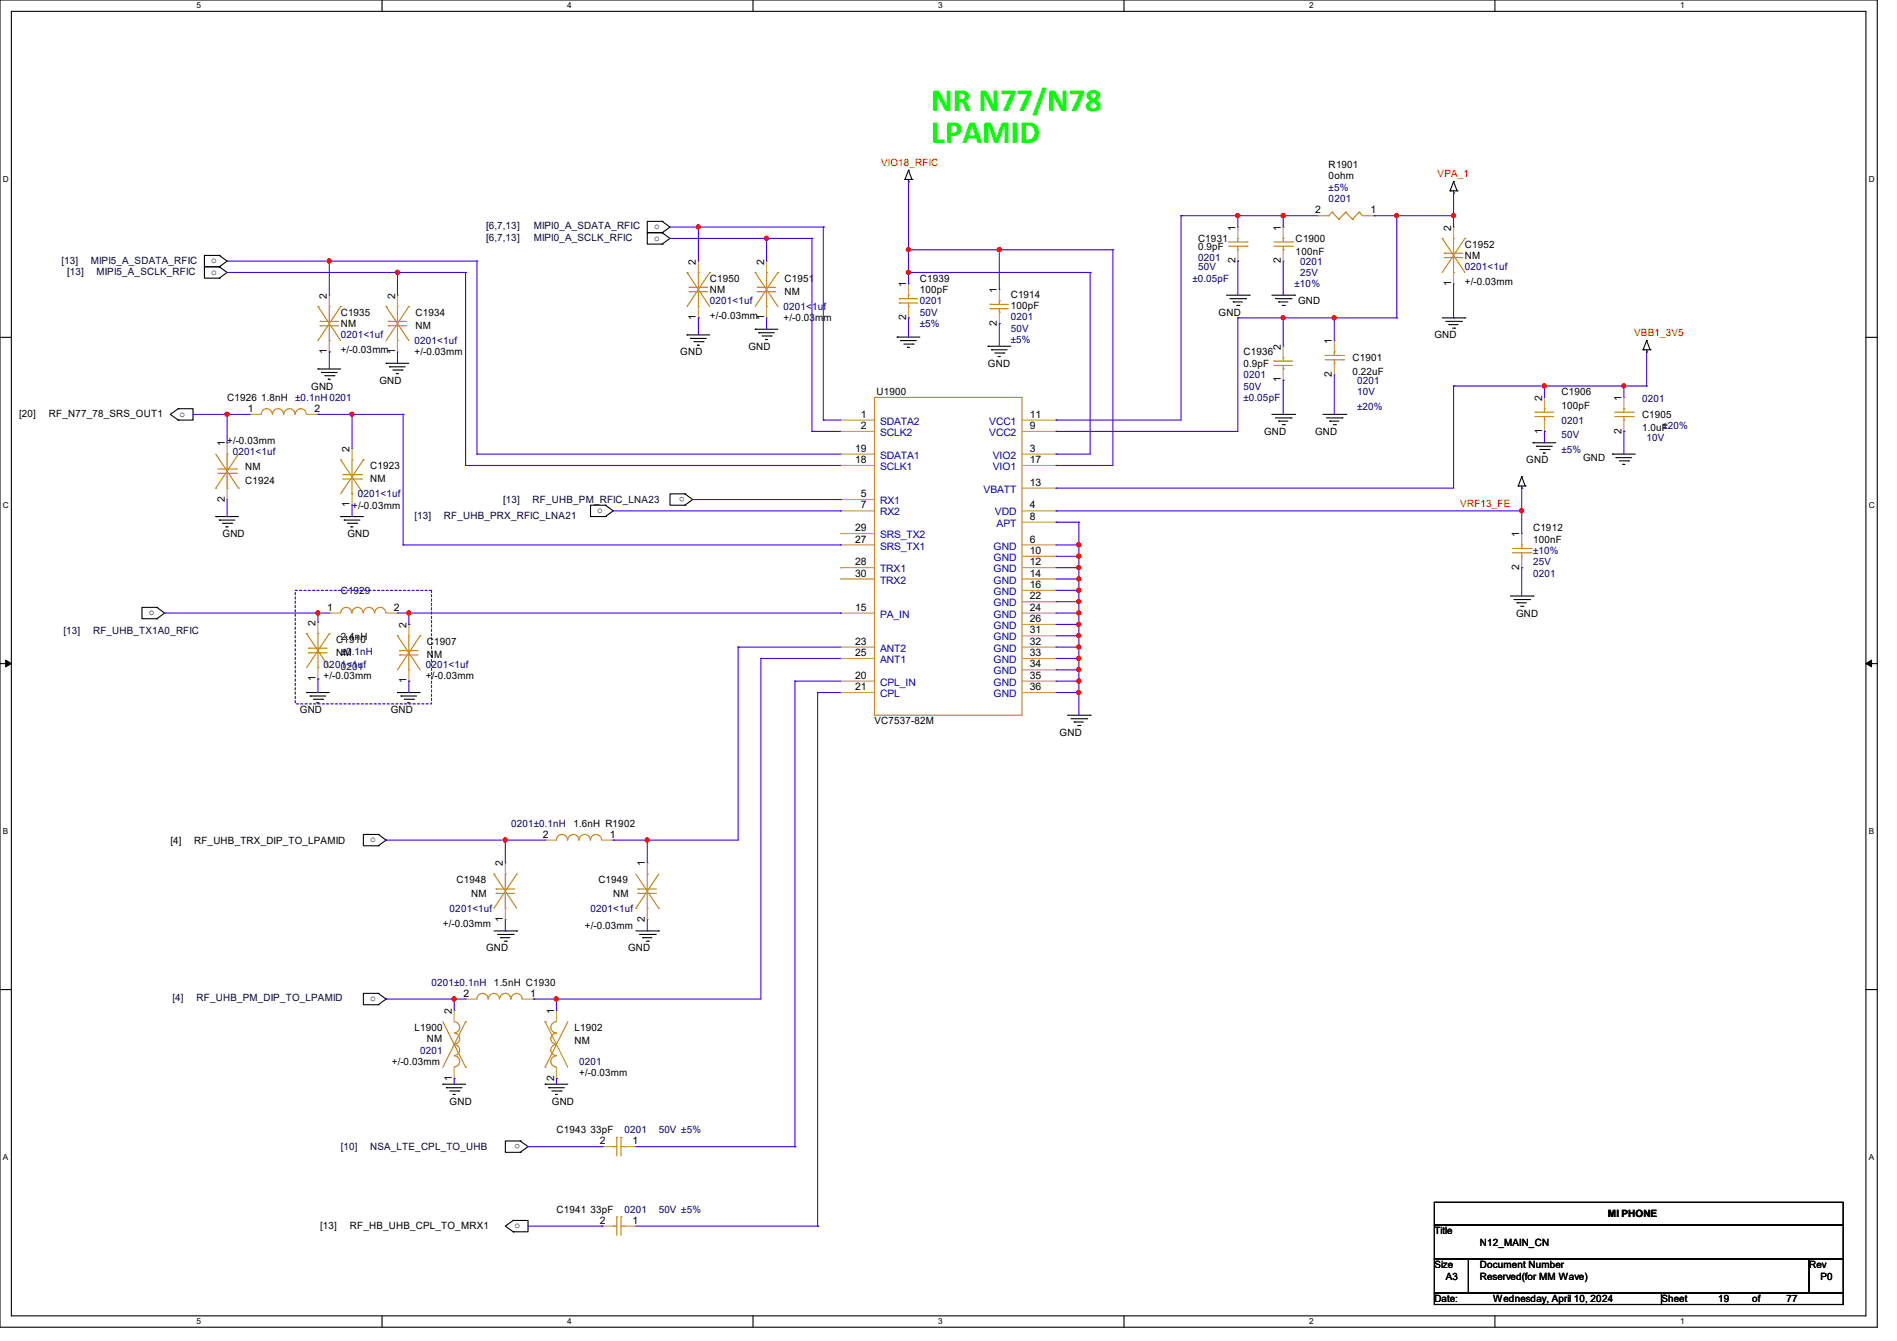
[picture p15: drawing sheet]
<svg xmlns="http://www.w3.org/2000/svg" width="297mm" height="210mm" viewBox="0 0 297 210" stroke-linecap="round" stroke-linejoin="round" font-family="sans-serif">
<defs><g id="words">
<g font-size="5.1" fill="#0f0">
<text x="145.8" y="17.3">NR N77/N78</text>
<text x="145.8" y="22.4">LPAMID</text>
</g>
<g font-size="1.6" fill="#f00">
<text x="138" y="26">VIO18_RFIC</text>
<text x="225.1" y="27.8">VPA_1</text>
<text x="255.9" y="52.7">VBB1_3V5</text>
<text x="228.6" y="79.3">VRF13_FE</text>
</g>
<g font-size="1.6">
<text x="208" y="26.3">R1901</text>
<text x="208" y="28.1">0ohm</text>
<text x="102.4" y="35.9">o</text>
<text x="205.9" y="33.4">2</text>
<text x="214.6" y="33.4">1</text>
<text x="33.1" y="41.2">o</text>
<text x="102.4" y="37.7">o</text>
<text x="109" y="41.4" transform="rotate(-90 109 41.4)">2</text>
<text x="119.6" y="41.4" transform="rotate(-90 119.6 41.4)">2</text>
<text x="187.6" y="37.9">C1931</text>
<text x="187.6" y="39.1">0.9pF</text>
<text x="193.4" y="41.2" transform="rotate(-90 193.4 41.2)">2</text>
<text x="193.4" y="36.1" transform="rotate(-90 193.4 36.1)">1</text>
<text x="200.5" y="41.2" transform="rotate(-90 200.5 41.2)">2</text>
<text x="200.5" y="36.1" transform="rotate(-90 200.5 36.1)">1</text>
<text x="202.9" y="37.9">C1900</text>
<text x="202.9" y="40">100nF</text>
<text x="227.2" y="36.1" transform="rotate(-90 227.2 36.1)">2</text>
<text x="229.4" y="38.8">C1952</text>
<text x="229.4" y="40.6">NM</text>
<text x="33.1" y="43">o</text>
<text x="51.2" y="46.8" transform="rotate(-90 51.2 46.8)">2</text>
<text x="61.8" y="46.8" transform="rotate(-90 61.8 46.8)">2</text>
<text x="111.1" y="44.1">C1950</text>
<text x="111.1" y="45.9">NM</text>
<text x="122.9" y="44.1">C1951</text>
<text x="122.9" y="46.2">NM</text>
<text x="141.9" y="45" transform="rotate(-90 141.9 45)">1</text>
<text x="144" y="44.1">C1939</text>
<text x="144" y="45.9">100pF</text>
<text x="156.1" y="45.9" transform="rotate(-90 156.1 45.9)">1</text>
<text x="158.2" y="46.6">C1914</text>
<text x="203.2" y="47.7">GND</text>
<text x="227.2" y="44.8" transform="rotate(-90 227.2 44.8)">1</text>
<text x="229.4" y="44.7">+/-0.03mm</text>
<text x="53.3" y="49.4">C1935</text>
<text x="53.3" y="51.2">NM</text>
<text x="65.1" y="49.4">C1934</text>
<text x="65.1" y="51.6">NM</text>
<text x="109" y="50.1" transform="rotate(-90 109 50.1)">1</text>
<text x="111.1" y="50">+/-0.03mm</text>
<text x="119.6" y="50.1" transform="rotate(-90 119.6 50.1)">1</text>
<text x="122.7" y="50.3">+/-0.03mm</text>
<text x="141.9" y="50.1" transform="rotate(-90 141.9 50.1)">2</text>
<text x="156.1" y="51" transform="rotate(-90 156.1 51)">2</text>
<text x="158.2" y="48.4">100pF</text>
<text x="190.8" y="49.4">GND</text>
<text x="208.5" y="53.9" transform="rotate(-90 208.5 53.9)">1</text>
<text x="224.6" y="53">GND</text>
<text x="51.2" y="55.5" transform="rotate(-90 51.2 55.5)">1</text>
<text x="53.3" y="55.3">+/-0.03mm</text>
<text x="61.8" y="55.5" transform="rotate(-90 61.8 55.5)">1</text>
<text x="64.9" y="55.7">+/-0.03mm</text>
<text x="106.5" y="55.7">GND</text>
<text x="117.2" y="54.8">GND</text>
<text x="154.7" y="57.4">GND</text>
<text x="194.7" y="55.7">C1936</text>
<text x="194.7" y="57.4">0.9pF</text>
<text x="200.5" y="59.9" transform="rotate(-90 200.5 59.9)">1</text>
<text x="200.5" y="54.8" transform="rotate(-90 200.5 54.8)">2</text>
<text x="208.5" y="59" transform="rotate(-90 208.5 59)">2</text>
<text x="211.8" y="56.6">C1901</text>
<text x="211.8" y="58.7">0.22uF</text>
<text x="3" y="65.3">[20]</text>
<text x="7.7" y="65.3">RF_N77_78_SRS_OUT1</text>
<text x="28.1" y="65.2">o</text>
<text x="35.6" y="62.8">C1926 1.8nH</text>
<text x="38.8" y="64.5">1</text>
<text x="48.7" y="61">GND</text>
<text x="49.2" y="64.5">2</text>
<text x="59.4" y="60.1">GND</text>
<text x="134.8" y="65.4">1</text>
<text x="137.2" y="61.9">U1900</text>
<text x="161.2" y="65.4">11</text>
<text x="241.4" y="62.8" transform="rotate(-90 241.4 62.8)">2</text>
<text x="244.5" y="61.9">C1906</text>
<text x="244.5" y="64">100pF</text>
<text x="253.9" y="62.8" transform="rotate(-90 253.9 62.8)">1</text>
<text x="257.1" y="65.4">C1905</text>
<text x="35.2" y="69.9" transform="rotate(-90 35.2 69.9)">1</text>
<text x="35.6" y="69.6">+/-0.03mm</text>
<text x="54.7" y="70.8" transform="rotate(-90 54.7 70.8)">2</text>
<text x="133.9" y="70.7">19</text>
<text x="134.8" y="67.2">2</text>
<text x="161.2" y="67.2">9</text>
<text x="161.2" y="70.7">3</text>
<text x="197.9" y="68.1">GND</text>
<text x="205.9" y="68.1">GND</text>
<text x="241.4" y="67.9" transform="rotate(-90 241.4 67.9)">1</text>
<text x="253.9" y="67.9" transform="rotate(-90 253.9 67.9)">2</text>
<text x="257.1" y="67.6">1.0uF</text>
<text x="38.4" y="75.8">C1924</text>
<text x="38.4" y="73.6">NM</text>
<text x="58" y="73.4">C1923</text>
<text x="58" y="75.6">NM</text>
<text x="107.2" y="77.8" transform="rotate(-180 107.2 77.8)">o</text>
<text x="133.9" y="72.5">18</text>
<text x="134.8" y="77.9">5</text>
<text x="161.2" y="76.1">13</text>
<text x="161.2" y="72.5">17</text>
<text x="239" y="72.6">GND</text>
<text x="247.9" y="72.2">GND</text>
<text x="35.2" y="78.6" transform="rotate(-90 35.2 78.6)">2</text>
<text x="54.7" y="79.5" transform="rotate(-90 54.7 79.5)">1</text>
<text x="55.1" y="79.7">+/-0.03mm</text>
<text x="93.5" y="80.3">o</text>
<text x="133.9" y="83.2">29</text>
<text x="134.8" y="79.6">7</text>
<text x="161.2" y="81.4">8</text>
<text x="161.2" y="79.6">4</text>
<text x="240" y="83.2">C1912</text>
<text x="34.8" y="84.1">GND</text>
<text x="54.4" y="84.1">GND</text>
<text x="133.9" y="85">27</text>
<text x="133.9" y="88.5">28</text>
<text x="161.2" y="85">6</text>
<text x="161.2" y="86.7">10</text>
<text x="161.2" y="88.5">12</text>
<text x="237.9" y="89.2" transform="rotate(-90 237.9 89.2)">2</text>
<text x="237.9" y="84.1" transform="rotate(-90 237.9 84.1)">1</text>
<text x="240" y="85">100nF</text>
<text x="51.2" y="95.6">1</text>
<text x="53.3" y="93">C1929</text>
<text x="61.7" y="95.6">2</text>
<text x="133.9" y="95.6">15</text>
<text x="133.9" y="90.3">30</text>
<text x="161.2" y="93.9">22</text>
<text x="161.2" y="95.6">24</text>
<text x="161.2" y="92.1">16</text>
<text x="161.2" y="90.3">14</text>
<text x="23.3" y="96.3">o</text>
<text x="49.4" y="98" transform="rotate(-90 49.4 98)">2</text>
<text x="52.6" y="100.7">C1910</text>
<text x="53.3" y="100.3">2.4nH</text>
<text x="63.6" y="98.3" transform="rotate(-90 63.6 98.3)">2</text>
<text x="66.8" y="101">C1907</text>
<text x="133.9" y="101">23</text>
<text x="161.2" y="97.4">26</text>
<text x="161.2" y="99.2">31</text>
<text x="161.2" y="101">32</text>
<text x="237.4" y="96.6">GND</text>
<text x="49.4" y="106.7" transform="rotate(-90 49.4 106.7)">1</text>
<text x="50.7" y="106.3">+/-0.03mm</text>
<text x="52.6" y="102.8">NM</text>
<text x="63.6" y="107" transform="rotate(-90 63.6 107)">1</text>
<text x="66.7" y="106.3">+/-0.03mm</text>
<text x="66.8" y="103.1">NM</text>
<text x="133.9" y="102.7">25</text>
<text x="133.9" y="106.3">20</text>
<text x="161.2" y="102.7">33</text>
<text x="161.2" y="104.5">34</text>
<text x="161.2" y="106.3">35</text>
<text x="46.9" y="111.7">GND</text>
<text x="61.2" y="111.7">GND</text>
<text x="133.9" y="108.1">21</text>
<text x="136.9" y="113.5">VC7537-82M</text>
<text x="161.2" y="108.1">36</text>
<text x="165.9" y="115.2">GND</text>
<text x="58" y="131.9">o</text>
<text x="85" y="131.2">2</text>
<text x="89.8" y="129.5">1.6nH R1902</text>
<text x="95.5" y="131.2">1</text>
<text x="26.7" y="132.1">[4]</text>
<text x="30.4" y="132.1">RF_UHB_TRX_DIP_TO_LPAMID</text>
<text x="78.7" y="135.7" transform="rotate(-90 78.7 135.7)">2</text>
<text x="101" y="135.7" transform="rotate(-90 101 135.7)">1</text>
<text x="71.5" y="138.3">C1948</text>
<text x="73.8" y="140.5">NM</text>
<text x="93.7" y="138.3">C1949</text>
<text x="96" y="140.5">NM</text>
<text x="69.3" y="145.1">+/-0.03mm</text>
<text x="76.1" y="149">GND</text>
<text x="78.7" y="144.4" transform="rotate(-90 78.7 144.4)">1</text>
<text x="91.6" y="145.5">+/-0.03mm</text>
<text x="98.3" y="149">GND</text>
<text x="101" y="144.4" transform="rotate(-90 101 144.4)">2</text>
<text x="77.3" y="154.3">1.5nH C1930</text>
<text x="58" y="156.8">o</text>
<text x="64.9" y="161.5">L1900</text>
<text x="70.7" y="158.8" transform="rotate(-90 70.7 158.8)">2</text>
<text x="72.6" y="156.1">2</text>
<text x="83" y="156.1">1</text>
<text x="86.7" y="158.8" transform="rotate(-90 86.7 158.8)">1</text>
<text x="90" y="161.5">L1902</text>
<text x="61.3" y="166.8">+/-0.03mm</text>
<text x="66.8" y="163.2">NM</text>
<text x="90" y="163.6">NM</text>
<text x="70.4" y="173">GND</text>
<text x="70.7" y="169.2" transform="rotate(-90 70.7 169.2)">1</text>
<text x="86.4" y="173">GND</text>
<text x="86.7" y="169.2" transform="rotate(-90 86.7 169.2)">2</text>
<text x="90.7" y="168.6">+/-0.03mm</text>
<text x="81.4" y="179.2" transform="rotate(-180 81.4 179.2)">o</text>
<text x="87.1" y="177.5">C1943 33pF</text>
<text x="93.9" y="179.2">2</text>
<text x="99" y="179.2">1</text>
<text x="87.1" y="189.9">C1941 33pF</text>
<text x="93.9" y="191.6">2</text>
<text x="99" y="191.6">1</text>
<text x="251.8" y="190.7">MI PHONE</text>
<text x="50.1" y="192.4">[13]</text>
<text x="54.8" y="192.4">RF_HB_UHB_CPL_TO_MRX1</text>
<text x="80.6" y="192.4">o</text>
<text x="224.6" y="193.3">Title</text>
<text x="231.7" y="195.1">N12_MAIN_CN</text>
<text x="224.6" y="198.6">Size</text>
<text x="224.6" y="204">Date:</text>
<text x="226.4" y="200.4">A3</text>
<text x="231.7" y="198.6">Document Number</text>
<text x="231.7" y="200.4">Reserved(for MM Wave)</text>
<text x="233.8" y="204">Wednesday, April 10, 2024</text>
<text x="260.1" y="204">Sheet</text>
<text x="269" y="204">19</text>
<text x="274.4" y="204">of</text>
<text x="279.7" y="204">77</text>
<text x="283.3" y="198.6">Rev</text>
<text x="285" y="200.4">P0</text>
</g>
<g font-size="1.6" fill="#000080">
<text x="208" y="29.9">±5%</text>
<text x="208" y="31.7">0201</text>
<text x="187.6" y="40.9">0201</text>
<text x="203.6" y="41.4">0201</text>
<text x="111.1" y="47.7">0201&lt;1uf</text>
<text x="144" y="47.7">0201</text>
<text x="186.7" y="44.1">±0.05pF</text>
<text x="187.6" y="42.3">50V</text>
<text x="202.7" y="45">±10%</text>
<text x="203.6" y="43.2">25V</text>
<text x="229.4" y="42.3">0201&lt;1uf</text>
<text x="53.3" y="53">0201&lt;1uf</text>
<text x="64.9" y="53.9">0201&lt;1uf</text>
<text x="122.7" y="48.6">0201&lt;1uf</text>
<text x="144" y="49.4">50V</text>
<text x="144" y="51.2">±5%</text>
<text x="158.2" y="50.2">0201</text>
<text x="158.2" y="51.9">50V</text>
<text x="158.2" y="53.7">±5%</text>
<text x="194.7" y="59.2">0201</text>
<text x="46.2" y="62.8">±0.1nH 0201</text>
<text x="194.7" y="61">50V</text>
<text x="194.7" y="62.8">±0.05pF</text>
<text x="212.5" y="60.1">0201</text>
<text x="212.5" y="61.9">10V</text>
<text x="212.5" y="64.2">±20%</text>
<text x="257.1" y="62.9">0201</text>
<text x="36.4" y="71.3">0201&lt;1uf</text>
<text x="244.5" y="66.3">0201</text>
<text x="244.5" y="68.7">50V</text>
<text x="244.5" y="70.9">±5%</text>
<text x="257.8" y="69">10V</text>
<text x="260.3" y="67.2">±20%</text>
<text x="56" y="77.9">0201&lt;1uf</text>
<text x="240" y="88.6">25V</text>
<text x="240" y="86.8">±10%</text>
<text x="240" y="90.3">0201</text>
<text x="50.7" y="104.6">0201&lt;1uf</text>
<text x="53.3" y="102.6">±0.1nH</text>
<text x="53.3" y="104.9">0201</text>
<text x="66.7" y="104.6">0201&lt;1uf</text>
<text x="80" y="129.5">0201±0.1nH</text>
<text x="70.4" y="142.8">0201&lt;1uf</text>
<text x="92.5" y="142.8">0201&lt;1uf</text>
<text x="67.6" y="154.3">0201±0.1nH</text>
<text x="65.8" y="165">0201</text>
<text x="90.7" y="166.8">0201</text>
<text x="97.8" y="177.5">0201</text>
<text x="103.1" y="177.5">50V ±5%</text>
<text x="97.8" y="189.9">0201</text>
<text x="103.1" y="189.9">50V ±5%</text>
</g>
<g font-size="1.6" fill="#000040">
<text x="76.1" y="35.9">[6,7,13]</text>
<text x="83.6" y="35.9">MIPI0_A_SDATA_RFIC</text>
<text x="9.6" y="41.3">[13]</text>
<text x="14.2" y="41.3">MIPI5_A_SDATA_RFIC</text>
<text x="76.1" y="37.7">[6,7,13]</text>
<text x="83.6" y="37.7">MIPI0_A_SCLK_RFIC</text>
<text x="10.5" y="43.1">[13]</text>
<text x="15.1" y="43.1">MIPI5_A_SCLK_RFIC</text>
<text x="64.9" y="81.3">[13]</text>
<text x="69.5" y="81.3">RF_UHB_PRX_RFIC_LNA21</text>
<text x="78.8" y="78.8">[13]</text>
<text x="83.4" y="78.8">RF_UHB_PM_RFIC_LNA23</text>
<text x="9.9" y="99.2">[13]</text>
<text x="14.6" y="99.2">RF_UHB_TX1A0_RFIC</text>
<text x="27" y="156.8">[4]</text>
<text x="30.8" y="156.8">RF_UHB_PM_DIP_TO_LPAMID</text>
<text x="53.3" y="180.1">[10]</text>
<text x="58" y="180.1">NSA_LTE_CPL_TO_UHB</text>
</g>
<g font-size="1.6" fill="#00c">
<text x="137.8" y="68.3">SCLK2</text>
<text x="137.8" y="71.8">SDATA1</text>
<text x="137.8" y="66.5">SDATA2</text>
<text x="154.9" y="66.5">VCC1</text>
<text x="154.9" y="68.3">VCC2</text>
<text x="155.4" y="71.8">VIO2</text>
<text x="137.8" y="73.6">SCLK1</text>
<text x="154" y="77.2">VBATT</text>
<text x="155.4" y="73.6">VIO1</text>
<text x="137.8" y="79">RX1</text>
<text x="137.8" y="80.7">RX2</text>
<text x="155.8" y="80.7">VDD</text>
<text x="156" y="82.5">APT</text>
<text x="137.8" y="86.1">SRS_TX1</text>
<text x="137.8" y="84.3">SRS_TX2</text>
<text x="137.8" y="89.6">TRX1</text>
<text x="155.6" y="86.1">GND</text>
<text x="155.6" y="87.8">GND</text>
<text x="155.6" y="89.6">GND</text>
<text x="137.8" y="91.4">TRX2</text>
<text x="155.6" y="95">GND</text>
<text x="155.6" y="93.2">GND</text>
<text x="155.6" y="91.4">GND</text>
<text x="137.8" y="96.7">PA_IN</text>
<text x="155.6" y="96.7">GND</text>
<text x="155.6" y="98.5">GND</text>
<text x="155.6" y="100.3">GND</text>
<text x="137.8" y="103.8">ANT1</text>
<text x="137.8" y="102.1">ANT2</text>
<text x="137.8" y="107.4">CPL_IN</text>
<text x="155.6" y="102.1">GND</text>
<text x="155.6" y="103.8">GND</text>
<text x="155.6" y="105.6">GND</text>
<text x="155.6" y="107.4">GND</text>
<text x="137.8" y="109.2">CPL</text>
<text x="155.6" y="109.2">GND</text>
</g>
<g font-size="1.3">
<text x="30.8" y="1.3">5</text>
<text x="88.8" y="1.3">4</text>
<text x="146.9" y="1.3">3</text>
<text x="205" y="1.3">2</text>
<text x="263.1" y="1.3">1</text>
<text x=".5" y="28.4">D</text>
<text x="292.6" y="28.4">D</text>
<text x=".5" y="79.5">C</text>
<text x="292.6" y="79.5">C</text>
<text x=".5" y="130.6">B</text>
<text x="292.6" y="130.6">B</text>
<text x=".5" y="181.7">A</text>
<text x="292.6" y="181.7">A</text>
<text x="30.8" y="207.4">5</text>
<text x="88.8" y="207.4">4</text>
<text x="146.9" y="207.4">3</text>
<text x="205" y="207.4">2</text>
<text x="263.1" y="207.4">1</text>
</g>
</g></defs>
<path d="M0 0h293.9v207.9h-293.9zM1.8 1.8h290.3v204.3h-290.3z" fill="none" stroke="#000" stroke-width=".17"/>
<g fill="#fff">
<path d="M30.8 .2h.7v1.4h-.7z"/>
<path d="M30.8 206.2h.7v1.4h-.7z"/>
</g>
<path d="M59.8 0v1.8M59.8 206.1v1.8" fill="none" stroke="#000" stroke-width=".17"/>
<g fill="#fff">
<path d="M88.8 .2h.7v1.4h-.7z"/>
<path d="M88.8 206.2h.7v1.4h-.7z"/>
</g>
<path d="M117.9 0v1.8M117.9 206.1v1.8" fill="none" stroke="#000" stroke-width=".17"/>
<g fill="#fff">
<path d="M146.9 .2h.7v1.4h-.7z"/>
<path d="M146.9 206.2h.7v1.4h-.7z"/>
</g>
<path d="M176 0v1.8M176 206.1v1.8" fill="none" stroke="#000" stroke-width=".17"/>
<g fill="#fff">
<path d="M205 .2h.7v1.4h-.7z"/>
<path d="M205 206.2h.7v1.4h-.7z"/>
</g>
<path d="M234.1 0v1.8M234.1 206.1v1.8" fill="none" stroke="#000" stroke-width=".17"/>
<g fill="#fff">
<path d="M263.1 .2h.6v1.4h-.6z"/>
<path d="M263.1 206.2h.6v1.4h-.6z"/>
<path d="M.5 27.3h.9v1.4h-.9z"/>
<path d="M292.6 27.3h.9v1.4h-.9z"/>
<path d="M.5 78.4h.9v1.4h-.9z"/>
<path d="M292.6 78.4h.9v1.4h-.9z"/>
</g>
<path d="M0 52.8h1.8M292.1 52.8h1.8" fill="none" stroke="#000" stroke-width=".17"/>
<g fill="#fff">
<path d="M.5 129.5h.8v1.4h-.8z"/>
<path d="M292.6 129.5h.8v1.4h-.8z"/>
</g>
<path d="M0 103.9h1.8M292.1 103.9h1.8" fill="none" stroke="#000" stroke-width=".17"/>
<path d="M.9 103.4l.9 .5-.9 .5zM292.1 103.9l.9-.5v1z" fill="#000" stroke="#000" stroke-width=".16"/>
<g fill="#fff">
<path d="M.5 180.5h.8v1.4h-.8z"/>
<path d="M292.6 180.5h.8v1.4h-.8z"/>
</g>
<g fill="none" stroke="#000" stroke-width=".17">
<path d="M103.7 34.7h.1M103.7 36.4h.1M103.7 34.7h-2.4v1.7h2.4M103.7 38.2h.1M103.7 36.4h-2.4v1.8h2.4M103.7 34.7l1.2 .9-1.2 .8M103.7 36.4l1.2 .9-1.2 .9M141.7 28.1h.1M141.7 28.1h1.1M142.2 28.4h.1M142.2 26.7h.1M142.2 28.1v.3"/>
<path d="M142.2 26.7l.6 1.4M142.2 26.7l-.5 1.4M142.8 28.1h.1M227 29.9h.1M227 29.9h1.1M227.6 30.2h.1M227.6 28.4h.1M227.6 29.9v.3M227.6 28.4l-.6 1.5M227.6 28.4l.5 1.5M228.1 29.9h.1M34.3 40h.1"/>
<path d="M34.3 41.8h.1M34.3 40h-2.3v1.8h2.3M34.3 43.6h.1M34.3 41.8h-2.3v1.8h2.3M34.3 40l1.3 .9-1.3 .9M34.3 41.8l1.3 .9-1.3 .9M49.8 57.8h.1M49.8 57.8h3.5M50.3 58.3h.1M50.3 58.3h2.5M50.8 58.8h1.5M51.4 59.4h.1"/>
<path d="M51.4 59.4h.3M52.3 58.8h.1M60.5 56.9h.1M60.5 56.9h3.5M61 57.4h.1M61 57.4h2.5M61.5 58h1.4M62.1 58.5h.1M62.1 58.5h.3M62.9 58h.1M107.6 52.5h.1M107.6 52.5h3.5"/>
<path d="M108.1 53h.1M108.1 53h2.5M108.6 53.5h1.5M109.2 54.1h.1M109.2 54.1h.3M110.1 53.5h.1M118.2 51.6h.1M118.2 51.6h3.6M118.8 52.1h.1M118.8 52.1h2.4M119.3 52.6h1.4M119.8 53.2h.1"/>
<path d="M119.8 53.2h.4M120.7 52.6h.1M140.5 52.8h.1M140.5 52.8h3.5M141 53.3h.1M141 53.3h2.5M141.5 53.9h1.5M142.1 54.4h.1M142.1 54.4h.3M143 53.9h.1M154.7 54.2h.1M154.7 54.2h3.5"/>
<path d="M155.2 54.8h.1M155.2 54.8h2.5M155.7 55.3h1.5M156.3 55.8h.1M156.3 55.8h.3M157.2 55.3h.1M192 46.2h3.6M192.6 46.8h2.4M193.1 47.3h.1M193.1 47.3h1.4M193.6 47.8h.4M194 47.8h.1"/>
<path d="M195 46.8h.1M195.6 46.2h.1M199.1 46.2h3.6M199.7 46.8h2.4M200.2 47.3h.1M200.2 47.3h1.4M200.7 47.8h.4M201.1 47.8h.1M202.1 46.8h.1M202.7 46.2h.1M225.8 49.8h3.6M226.4 50.3h2.4"/>
<path d="M226.9 50.8h.1M226.9 50.8h1.4M227.4 51.4h.4M227.8 51.4h.1M228.8 50.3h.1M229.4 49.8h.1M257.3 54.8h.1M257.3 54.8h1.1M257.8 55.1h.1M257.8 53.3h.1M257.8 54.8v.3M257.8 53.3l-.5 1.5"/>
<path d="M257.8 53.3l.6 1.5M258.4 54.8h.1M27.9 64h.1M27.9 65.8h.1M27.9 64h2.3v1.8h-2.3M27.9 64l-1.2 .9 1.2 .9M94.8 79.1h.1M94.8 79.1h-2.3v1.8h2.3M94.8 79.1l1.2 .9-1.2 .9M107.2 79.1h.1M107.2 77.3h.1M107.2 77.3h-2.3v1.8h2.3"/>
<path d="M107.2 77.3l1.3 .9-1.3 .9M199.1 64.9h3.6M199.7 65.4h2.4M200.2 66h.1M200.2 66h1.4M200.7 66.5h.4M201.1 66.5h.1M202.1 65.4h.1M202.7 64.9h.1M207.1 64.9h3.6M207.7 65.4h2.4M208.2 66h.1"/>
<path d="M208.2 66h1.4M208.7 66.5h.4M209.1 66.5h.1M210.1 65.4h.1M210.7 64.9h.1M237.7 76.1h.1M237.7 76.1h1.1M238.3 76.5h.1M238.3 74.7h.1M238.3 76.1v.4M238.3 74.7l-.6 1.4M238.3 74.7l.5 1.4"/>
<path d="M238.8 76.1h.1M240 69.3h.1M240 69.3h3.6M240.6 69.9h.1M240.6 69.9h2.4M241.1 70.4h1.4M241.6 71h.1M241.6 71h.4M242.5 70.4h.1M252.5 71.1h.1M252.5 71.1h3.5M253 71.7h.1"/>
<path d="M253 71.7h2.5M253.5 72.2h1.5M254.1 72.7h.1M254.1 72.7h.3M255 72.2h.1M24.6 95.1h.1M24.6 96.9h.1M24.6 95.1h-2.4v1.8h2.4M24.6 95.1l1.2 .9-1.2 .9M33.8 80.9h.1M33.8 80.9h3.5M34.3 81.4h.1"/>
<path d="M34.3 81.4h2.5M34.8 82h1.5M35.4 82.5h.1M35.4 82.5h.3M36.3 82h.1M53.3 80.9h.1M53.3 80.9h3.6M53.9 81.4h.1M53.9 81.4h2.4M54.4 82h1.4M54.9 82.5h.1M54.9 82.5h.4"/>
<path d="M55.8 82h.1M94.8 80.9h.1M236.5 93.3h3.5M237 93.9h2.5M237.5 94.4h.1M237.5 94.4h1.5M238.1 95h.3M238.4 95h.1M239.5 93.9h.1M240 93.3h.1M48 108.5h.1M48 108.5h3.6"/>
<path d="M48.6 109h.1M48.6 109h2.4M49.1 109.5h1.4M49.6 110.1h.1M49.6 110.1h.4M50.5 109.5h.1M62.2 108.5h.1M62.2 108.5h3.6M62.8 109h.1M62.8 109h2.4M63.3 109.5h1.4M63.8 110.1h.1"/>
<path d="M63.8 110.1h.4M64.7 109.5h.1M167.1 112h3.6M167.7 112.6h2.4M168.2 113.1h.1M168.2 113.1h1.4M168.7 113.6h.4M169.1 113.6h.1M170.1 112.6h.1M170.7 112h.1M59.2 130.7h.1M59.2 132.5h.1"/>
<path d="M59.2 130.7h-2.3v1.8h2.3M59.2 130.7l1.3 .9-1.3 .9M0 155h1.8M59.2 155.6h.1M59.2 157.4h.1M59.2 155.6h-2.3v1.8h2.3M59.2 155.6l1.3 .9-1.3 .9M77.3 145.8h3.6M77.9 146.3h2.4M78.4 146.9h.1M78.4 146.9h1.4M79 147.4h.3"/>
<path d="M79.3 147.4h.1M80.3 146.3h.1M80.9 145.8h.1M99.6 145.8h3.5M100.1 146.3h2.5M100.6 146.9h.1M100.6 146.9h1.5M101.2 147.4h.3M101.5 147.4h.1M102.6 146.3h.1M103.1 145.8h.1M292.1 155h1.8"/>
<path d="M69.3 169.8h.1M69.3 169.8h3.6M69.9 170.3h.1M69.9 170.3h2.4M70.4 170.9h1.4M71 171.4h.1M71 171.4h.3M71.8 170.9h.1M81.4 178.7h.1M81.4 178.7h-2.3v1.8h2.3M81.4 178.7l1.3 .9-1.3 .9M85.3 169.8h.1"/>
<path d="M85.3 169.8h3.6M85.9 170.3h.1M85.9 170.3h2.4M86.4 170.9h1.4M87 171.4h.1M87 171.4h.3M87.8 170.9h.1M80.3 191.1h.1M80.3 192.9h.1M80.3 191.1h2.4v1.8h-2.4M80.3 191.1l-1.2 .9 1.2 .9M81.4 180.5h.1"/>
<path d="M224.6 188.3h64v3.6h-64zM224.6 191.9h64v5.3h-64zM224.6 197.2h5.3v5.3h-5.3zM229.9 197.2h53.4v5.3h-53.4zM283.3 197.2h5.3v5.3h-5.3zM224.6 202.5h35.5v1.8h-35.5zM260.1 202.5h28.5v1.8h-28.5z"/>
</g>
<path d="M46.2 92.5h21.4v17.7h-21.4z" fill="none" stroke="#00f" stroke-width=".17" stroke-dasharray=".3"/>
<g fill="none" stroke="#cc8006" stroke-width=".17">
<path d="M192.4 37.9h2.8M192.4 38.6h2.8M193.8 37.3h.1M193.8 39.1h.1M193.8 37.3v.6M193.8 38.6v.5M195.2 37.9h.1M195.2 38.6h.1M199.5 37.9h2.9M199.5 38.6h2.9M200.9 37.3h.1M200.9 39.1h.1"/>
<path d="M200.9 37.3v.6M200.9 38.6v.5M202.4 37.9h.1M202.4 38.6h.1M208 33.8h.1M208.6 33.2h.1M208.6 33.2l1 1.1M208.6 33.2l-.6 .6M209.6 34.3h.1M210.7 33.2h.1M210.7 33.2l1.1 1.1M210.7 33.2l-1.1 1.1"/>
<path d="M211.8 34.3h.1M212.8 33.2h.1M212.8 33.2l.6 .6M212.8 33.2l-1 1.1M225.8 37.3h.1M225.8 37.3l3.6 5.4M226.1 39.7h.1M226.1 39.7h2.9M227.6 37.3h.1M227.6 37.3v2.4M229.4 37.3h.1M229.4 37.3l-3.6 5.4"/>
<path d="M49.8 48h.1M49.8 48l3.5 5.3M50.1 51h.1M50.1 50.3h.1M50.1 51h2.9M50.1 50.3h2.9M51.6 53.3h.1M51.6 48h.1M51.6 48v2.3M51.6 51v2.3M53.3 48h.1M53.3 48l-3.5 5.3"/>
<path d="M60.5 48h.1M60.5 48l3.5 5.3M60.8 51h.1M60.8 50.3h.1M60.8 51h2.9M60.8 50.3h2.9M62.2 53.3h.1M62.2 48h.1M62.2 48v2.3M62.2 51v2.3M64 48h.1M64 48l-3.5 5.3"/>
<path d="M107.6 42.7h.1M107.6 42.7l3.5 5.3M107.9 45.7h.1M107.9 45h.1M107.9 45.7h2.9M107.9 45h2.9M109.3 48h.1M109.3 42.7h.1M109.3 42.7v2.3M109.3 45.7v2.3M111.1 42.7h.1M111.1 42.7l-3.5 5.3"/>
<path d="M118.2 42.7h.1M118.2 42.7l3.6 5.3M118.6 45.7h.1M118.6 45h.1M118.6 45.7h2.9M118.6 45h2.9M120 48h.1M120 42.7h.1M120 42.7v2.3M120 45.7v2.3M121.8 42.7h.1M121.8 42.7l-3.6 5.3"/>
<path d="M140.8 46.8h.1M140.8 47.5h.1M140.8 46.8h2.9M140.8 47.5h2.9M142.2 46.2h.1M142.2 48h.1M142.2 46.2v.6M142.2 47.5v.5M155 47.7h.1M155 48.3h.1M155 47.7h2.9M155 48.3h2.9"/>
<path d="M156.5 47.1h.1M156.5 48.9h.1M156.5 47.1v.6M156.5 48.3v.6M199.5 57.2h.1M199.5 56.6h.1M199.5 57.2h2.9M199.5 56.6h2.9M200.9 57.8h.1M200.9 56h.1M200.9 56v.6M200.9 57.2v.6"/>
<path d="M207.5 55.7h2.9M207.5 56.3h2.9M208.9 55.1h.1M208.9 56.9h.1M208.9 55.1v.6M208.9 56.3v.6M210.4 55.7h.1M210.4 56.3h.1M226.1 40.3h.1M226.1 40.3h2.9M227.6 42.7h.1M227.6 40.3v2.4"/>
<path d="M33.8 76.5h.1M33.8 71.1l3.5 5.4M34.1 73.4h2.9M34.1 74.1h2.9M35.6 71.1h.1M35.6 76.5h.1M35.6 71.1v2.3M35.6 74.1v2.4M37 73.4h.1M37 74.1h.1M37.3 76.5h.1M37.3 71.1l-3.5 5.4"/>
<path d="M42.6 64.9a.87 .87 0 0 0-.8-.9 .87 .87 0 0 0-.9 .9M44.4 64.9a.87 .87 0 0 0-.9-.9 .87 .87 0 0 0-.8 .9M46.2 64.9a.87 .87 0 0 0-.9-.9 .87 .87 0 0 0-.8 .9M48 64.9a.87 .87 0 0 0-.9-.9 .87 .87 0 0 0-.9 .9M53.3 72h.1M53.3 72l3.6 5.3M53.7 75h2.9M53.7 74.3h2.9M55.1 77.3h.1M55.1 72h.1M55.1 72v2.3M55.1 75v2.3"/>
<path d="M56.6 75h.1M56.6 74.3h.1M56.9 72h.1M56.9 72l-3.6 5.3M136.9 62.2h23.1v49.8h-23.1zM240.4 65.2h.1M240.4 64.6h.1M240.4 65.2h2.8M240.4 64.6h2.8M241.8 65.8h.1M241.8 64h.1M241.8 64v.6"/>
<path d="M241.8 65.2v.6M252.8 65.2h2.9M252.8 64.6h2.9M254.3 64h.1M254.3 65.8h.1M254.3 64v.6M254.3 65.2v.6M255.7 64.6h.1M255.7 65.2h.1M48 99.2h.1M48 99.2l3.6 5.4M49.8 99.2h.1"/>
<path d="M49.8 99.2v2.3M51.6 99.2h.1M51.6 99.2l-3.6 5.4M53.3 96a.87 .87 0 0 1 .9-.9 .87 .87 0 0 1 .9 .9M55.1 96a.87 .87 0 0 1 .9-.9 .87 .87 0 0 1 .9 .9M56.9 96a.87 .87 0 0 1 .9-.9 .87 .87 0 0 1 .8 .9M58.7 96a.87 .87 0 0 1 .8-.9 .87 .87 0 0 1 .9 .9M62.2 99.6h.1M62.2 99.6l3.6 5.3M64 99.6h.1M64 99.6v2.3M65.8 99.6h.1"/>
<path d="M65.8 99.6l-3.6 5.3M236.8 85.9h2.9M236.8 86.6h2.9M238.3 85.3h.1M238.3 87.1h.1M238.3 85.3v.6M238.3 86.6v.5M239.7 85.9h.1M239.7 86.6h.1M48.3 102.2h.1M48.3 101.5h.1M48.3 102.2h2.9"/>
<path d="M48.3 101.5h2.9M49.8 104.6h.1M49.8 102.2v2.4M62.6 102.6h.1M62.6 101.9h.1M62.6 102.6h2.8M62.6 101.9h2.8M64 104.9h.1M64 102.6v2.3M77.3 136.9h.1M77.3 136.9l3.6 5.3M77.7 139.9h.1"/>
<path d="M77.7 139.2h.1M77.7 139.2h2.9M77.7 139.9h2.9M79.1 136.9h.1M79.1 136.9v2.3M79.1 139.9v2.3M80.9 136.9h.1M80.9 136.9l-3.6 5.3M88.9 131.6a.87 .87 0 0 0-.9-.9 .87 .87 0 0 0-.9 .9M90.6 131.6a.87 .87 0 0 0-.8-.9 .87 .87 0 0 0-.9 .9M92.4 131.6a.87 .87 0 0 0-.9-.9 .87 .87 0 0 0-.8 .9M94.2 131.6a.87 .87 0 0 0-.9-.9 .87 .87 0 0 0-.8 .9"/>
<path d="M99.6 136.9l3.5 5.3M99.9 139.2h.1M99.9 139.9h.1M99.9 139.2h2.9M99.9 139.9h2.9M101.3 136.9h.1M101.3 136.9v2.3M101.3 139.9v2.3M103.1 136.9l-3.5 5.3M76.4 156.5a.87 .87 0 0 0-.9-.9 .87 .87 0 0 0-.8 .9M78.2 156.5a.87 .87 0 0 0-.9-.9 .87 .87 0 0 0-.8 .9M79.1 142.2h.1"/>
<path d="M80 156.5a.87 .87 0 0 0-.9-.9 .87 .87 0 0 0-.9 .9M81.7 156.5a.87 .87 0 0 0-.8-.9 .87 .87 0 0 0-.9 .9M99.6 142.2h.1M101.3 142.2h.1M103.1 142.2h.1M69.3 160l3.6 7.1M71.1 165.4a.87 .87 0 0 1 .9 .8 .87 .87 0 0 1-.9 .9M71.1 163.6a.87 .87 0 0 1 .9 .8 .87 .87 0 0 1-.9 .9M71.1 161.8a.87 .87 0 0 1 .9 .9 .87 .87 0 0 1-.9 .8M71.1 160a.87 .87 0 0 1 .9 .9 .87 .87 0 0 1-.9 .9M72.9 167.1h.1M72.9 160h.1"/>
<path d="M72.9 160l-3.6 7.1M85.3 160h.1M85.3 167.1h.1M85.3 160l3.6 7.1M87.1 160a.87 .87 0 0 0-.9 .9 .87 .87 0 0 0 .9 .9M87.1 161.8a.87 .87 0 0 0-.9 .9 .87 .87 0 0 0 .9 .8M87.1 163.6a.87 .87 0 0 0-.9 .8 .87 .87 0 0 0 .9 .9M87.1 165.4a.87 .87 0 0 0-.9 .8 .87 .87 0 0 0 .9 .9M88.9 160l-3.6 7.1M96 179.6h.1M96 179.6h.6M96.6 178.1h.1"/>
<path d="M96.6 178.1v2.9M97.2 178.1h.1M97.2 178.1v2.9M97.2 179.6h.6M97.8 179.6h.1M96 192h.1M96 192h.6M96.6 190.6h.1M96.6 190.6v2.9M97.2 190.6h.1M97.2 190.6v2.9M97.2 192h.6"/>
<path d="M97.8 192h.1"/>
</g>
<g fill="none" stroke="#a84" stroke-width=".17">
<path d="M193.8 35.6h.1M193.8 35.6v1.7M193.8 39.1v1.8M200.9 35.6h.1M200.9 35.6v1.7M200.9 39.1v1.8M206.2 33.8h.1M206.2 33.8h1.8M213.4 33.8h1.7M215.1 33.8h.1M227.6 35.6h.1M227.6 35.6v1.7"/>
<path d="M51.6 55.1h.1M51.6 46.2h.1M51.6 46.2v1.8M51.6 53.3v1.8M62.2 55.1h.1M62.2 46.2h.1M62.2 46.2v1.8M62.2 53.3v1.8M109.3 49.8h.1M109.3 40.9h.1M109.3 40.9v1.8M109.3 48v1.8"/>
<path d="M120 49.8h.1M120 40.9h.1M120 40.9v1.8M120 48v1.8M142.2 44.4h.1M142.2 49.8h.1M142.2 44.4v1.8M142.2 48v1.8M156.5 45.3h.1M156.5 50.7h.1M156.5 45.3v1.8M156.5 48.9v1.8"/>
<path d="M193.8 40.9h.1M200.9 59.6h.1M200.9 54.2h.1M200.9 40.9h.1M200.9 54.2v1.8M200.9 57.8v1.8M208.9 53.3h.1M208.9 58.7h.1M208.9 53.3v1.8M208.9 56.9v1.8M227.6 44.4h.1M227.6 42.7v1.7"/>
<path d="M35.6 69.3h.1M35.6 78.2h.1M35.6 69.3v1.8M35.6 76.5v1.7M39.1 64.9h.1M39.1 64.9h1.8M48 64.9h1.8M49.8 64.9h.1M55.1 79.1h.1M55.1 70.2h.1M55.1 70.2v1.8M55.1 77.3v1.8"/>
<path d="M131.6 78.2h.1M131.6 72.9h.1M131.6 67.6h.1M131.6 71.1h.1M131.6 65.8h.1M131.6 78.2h5.3M131.6 72.9h5.3M131.6 67.6h5.3M131.6 71.1h5.3M131.6 65.8h5.3M160 72.9h5.4M160 67.6h5.4"/>
<path d="M160 71.1h5.4M160 65.8h5.4M160 76.5h5.4M165.4 76.5h.1M165.4 65.8h.1M165.4 67.6h.1M165.4 72.9h.1M165.4 71.1h.1M241.8 67.6h.1M241.8 62.2h.1M241.8 62.2v1.8M241.8 65.8v1.8"/>
<path d="M254.3 62.2h.1M254.3 67.6h.1M254.3 62.2v1.8M254.3 65.8v1.8M49.8 97.5h.1M49.8 97.5v1.7M51.6 96h.1M51.6 96h1.7M60.5 96h1.7M62.2 96h.1M64 97.8h.1M64 97.8v1.8"/>
<path d="M131.6 96h.1M131.6 80h.1M131.6 85.3h.1M131.6 83.6h.1M131.6 88.9h.1M131.6 90.7h.1M131.6 96h5.3M131.6 85.3h5.3M131.6 88.9h5.3M131.6 90.7h5.3M131.6 80h5.3M131.6 83.6h5.3"/>
<path d="M160 96h5.4M160 94.2h5.4M160 97.8h5.4M160 99.6h5.4M160 85.3h5.4M160 92.5h5.4M160 81.8h5.4M160 87.1h5.4M160 88.9h5.4M160 90.7h5.4M160 80h5.4M165.4 94.2h.1"/>
<path d="M165.4 96h.1M165.4 97.8h.1M165.4 99.6h.1M165.4 85.3h.1M165.4 92.5h.1M165.4 81.8h.1M165.4 87.1h.1M165.4 88.9h.1M165.4 90.7h.1M165.4 80h.1M238.3 83.6h.1M238.3 88.9h.1"/>
<path d="M238.3 83.6v1.7M238.3 87.1v1.8M49.8 106.3h.1M49.8 104.6v1.7M64 106.7h.1M64 104.9v1.8M131.6 103.1h.1M131.6 101.3h.1M131.6 108.5h.1M131.6 106.7h.1M131.6 103.1h5.3M131.6 101.3h5.3"/>
<path d="M131.6 108.5h5.3M131.6 106.7h5.3M160 103.1h5.4M160 101.3h5.4M160 108.5h5.4M160 106.7h5.4M160 104.9h5.4M165.4 101.3h.1M165.4 103.1h.1M165.4 104.9h.1M165.4 106.7h.1M165.4 108.5h.1"/>
<path d="M79.1 135.1h.1M79.1 135.1v1.8M85.3 131.6h.1M85.3 131.6h1.8M94.2 131.6h1.8M96 131.6h.1M101.3 135.1h.1M101.3 135.1v1.8M71.1 158.2h.1M71.1 158.2v1.8M72.9 156.5h.1M72.9 156.5h1.8"/>
<path d="M79.1 144h.1M79.1 142.2v1.8M81.8 156.5h1.8M83.6 156.5h.1M87.1 158.2h.1M87.1 158.2v1.8M101.3 144h.1M101.3 142.2v1.8M71.1 168.9h.1M71.1 167.1v1.8M87.1 168.9h.1M87.1 167.1v1.8"/>
<path d="M94.2 179.6h.1M94.2 179.6h1.8M97.8 179.6h1.8M99.6 179.6h.1M94.2 192h.1M94.2 192h1.8M97.8 192h1.8M99.6 192h.1"/>
</g>
<g fill="none" stroke="#4200ff" stroke-width=".17">
<path d="M104.9 35.6h24M104.9 37.3h22.2M109.3 35.6h.1M109.3 35.6v5.3M120 37.3h.1M120 37.3v3.6M127.1 37.3h.1M127.1 37.3v30.3M128.9 35.6h.1M128.9 35.6v30.2M142.2 28.4h.1M142.2 39.1h.1"/>
<path d="M142.2 28.4v16M142.2 39.1h32M156.5 39.1h.1M156.5 39.1v6.2M174.2 39.1h.1M174.2 39.1v33.8h-8.8M184.9 33.8h.1M184.9 33.8h21.3M184.9 33.8v32h-19.5M193.8 33.8h.1M193.8 33.8v1.8M200.9 33.8h.1"/>
<path d="M200.9 33.8v1.8M215.1 33.8h.1M215.1 33.8h12.5M218.7 33.8h.1M218.7 33.8v16M227.6 30.2h.1M227.6 33.8h.1M227.6 30.2v5.4M35.6 40.9h.1M35.6 40.9h39.1M35.6 42.7h37.3M51.6 40.9h.1"/>
<path d="M51.6 55.1h.1M51.6 40.9v5.3M51.6 55.1v2.7M62.2 42.7h.1M62.2 56.9h.1M62.2 42.7v3.5M62.2 55.1v1.8M72.9 42.7h.1M72.9 42.7v30.2M74.7 40.9h.1M74.7 40.9v30.2M109.3 49.8h.1"/>
<path d="M109.3 49.8v2.7M120 51.6h.1M120 49.8v1.8M142.2 49.8h.1M142.2 42.7h.1M142.2 49.8v3M142.2 42.7h28.5M156.5 50.7h.1M156.5 50.7v3.5M170.7 42.7h.1M170.7 42.7v28.4h-5.3M193.8 40.9h.1"/>
<path d="M193.8 49.8h.1M193.8 40.9v5.3M193.8 49.8v17.8h-28.4M193.8 49.8h24.9M200.9 49.8h.1M200.9 59.6h.1M200.9 46.2h.1M200.9 40.9v5.3M200.9 49.8v4.4M200.9 59.6v5.3M208.9 49.8h.1M208.9 49.8v3.5"/>
<path d="M208.9 58.7v6.2M218.7 49.8h.1M227.6 49.8h.1M227.6 44.4v5.4M257.8 55.1h.1M257.8 55.1v5.4M30.2 64.9h8.9M35.6 69.3h.1M35.6 64.9h.1M35.6 64.9v4.4M35.6 78.2v2.7M49.8 64.9h.1"/>
<path d="M49.8 64.9h13.3M55.1 64.9h.1M55.1 79.1h.1M55.1 64.9v5.3M55.1 79.1v1.8M63.1 64.9h.1M63.1 64.9v20.4M72.9 72.9h.1M72.9 72.9h58.7M74.7 71.1h.1M74.7 71.1h56.9M108.5 78.2h23.1"/>
<path d="M127.1 67.6h.1M127.1 67.6h4.5M128.9 65.8h.1M128.9 65.8h2.7M131.6 78.2h.1M165.4 65.8h.1M165.4 67.6h.1M165.4 71.1h.1M165.4 72.9h.1M165.4 76.5h.1M208.9 64.9h.1M227.6 60.5h.1"/>
<path d="M227.6 60.5v16h-62.2M227.6 60.5h30.2M238.3 76.5h.1M238.3 76.5v7.1M241.8 60.5h.1M241.8 67.6h.1M241.8 60.5v1.7M241.8 67.6v1.7M254.3 60.5h.1M254.3 67.6h.1M254.3 60.5v1.7M254.3 67.6v3.5"/>
<path d="M257.8 60.5h.1M25.8 96h.1M25.8 96h25.8M35.6 80.9h.1M49.8 96h.1M49.8 96v1.5M62.2 96h69.4M63.1 85.3h.1M63.1 85.3h68.5M64 97.8h.1M64 96h.1M64 96v1.8"/>
<path d="M96 80h35.6M131.6 85.3h.1M131.6 80h.1M131.6 96h.1M165.4 80h.1M165.4 81.8h.1M165.4 92.5h3.5M165.4 96h3.5M165.4 97.8h3.5M165.4 99.6h3.5M165.4 94.2h3.5M165.4 85.3h3.5"/>
<path d="M165.4 80h72.9M165.4 87.1h3.5M165.4 88.9h3.5M165.4 90.7h3.5M165.4 81.8h3.5M168.9 92.5h.1M168.9 96h.1M168.9 97.8h.1M168.9 99.6h.1M168.9 94.2h.1M168.9 85.3h.1M168.9 87.1h.1"/>
<path d="M168.9 88.9h.1M168.9 90.7h.1M168.9 81.8h.1M168.9 81.8v30.2M238.3 88.9h.1M238.3 80h.1M238.3 88.9v4.4M49.8 106.3h.1M49.8 106.3v2.2M64 106.7h.1M64 106.7v1.8M115.6 101.3h.1"/>
<path d="M115.6 101.3h16M115.6 101.3v30.3h-19.6M119.1 103.1h.1M119.1 103.1h12.5M119.1 103.1v53.4h-35.5M124.5 106.7h.1M124.5 106.7h7.1M124.5 106.7v72.9M128 108.5h.1M128 108.5h3.6M128 108.5v83.5M165.4 101.3h3.5"/>
<path d="M165.4 103.1h3.5M165.4 104.9h3.5M165.4 106.7h3.5M165.4 108.5h3.5M168.9 101.3h.1M168.9 103.1h.1M168.9 104.9h.1M168.9 106.7h.1M168.9 108.5h.1M168.9 112h.1M60.5 131.6h.1M60.5 131.6h24.8"/>
<path d="M79.1 131.6h.1M79.1 131.6v3.5M96 131.6h.1M101.3 131.6h.1M101.3 131.6v3.5M60.5 156.5h.1M60.5 156.5h12.4M71.1 156.5h.1M71.1 156.5v1.7M79.1 145.8h.1M79.1 144v1.8M83.6 156.5h.1"/>
<path d="M87.1 156.5h.1M87.1 156.5v1.7M101.3 145.8h.1M101.3 144v1.8M71.1 168.9h.1M71.1 168.9v.9M82.7 179.6h11.5M87.1 168.9h.1M87.1 168.9v.9M94.2 179.6h.1M99.6 179.6h24.9M124.5 179.6h.1"/>
<path d="M82.7 192h11.5M94.2 192h.1M99.6 192h28.4M128 192h.1"/>
</g>
<g fill="#f00" stroke="#f00" stroke-width=".17">
<circle cx="193.8" cy="33.8" r=".32"/>
<circle cx="200.9" cy="49.8" r=".32"/>
<circle cx="208.9" cy="49.8" r=".32"/>
<circle cx="254.2" cy="60.4" r=".32"/>
<circle cx="168.9" cy="94.2" r=".32"/>
<circle cx="168.9" cy="92.4" r=".32"/>
<circle cx="168.9" cy="96" r=".32"/>
<circle cx="168.9" cy="97.8" r=".32"/>
<circle cx="168.9" cy="99.5" r=".32"/>
<circle cx="168.9" cy="101.3" r=".32"/>
<circle cx="168.9" cy="103.1" r=".32"/>
<circle cx="168.9" cy="106.7" r=".32"/>
<circle cx="168.9" cy="104.9" r=".32"/>
<circle cx="55.1" cy="64.9" r=".32"/>
<circle cx="79.1" cy="131.6" r=".32"/>
<circle cx="101.3" cy="131.6" r=".32"/>
<circle cx="200.9" cy="33.8" r=".32"/>
<circle cx="218.7" cy="33.8" r=".32"/>
<circle cx="227.6" cy="33.8" r=".32"/>
<circle cx="51.5" cy="40.9" r=".32"/>
<circle cx="49.8" cy="96" r=".32"/>
<circle cx="156.4" cy="39.1" r=".32"/>
<circle cx="142.2" cy="39.1" r=".32"/>
<circle cx="35.5" cy="64.9" r=".32"/>
<circle cx="62.2" cy="42.7" r=".32"/>
<circle cx="142.2" cy="42.7" r=".32"/>
<circle cx="120" cy="37.3" r=".32"/>
<circle cx="238.2" cy="80" r=".32"/>
<circle cx="241.8" cy="60.4" r=".32"/>
<circle cx="87.1" cy="156.4" r=".32"/>
<circle cx="71.1" cy="156.4" r=".32"/>
<circle cx="168.9" cy="85.3" r=".32"/>
<circle cx="168.9" cy="87.1" r=".32"/>
<circle cx="168.9" cy="88.9" r=".32"/>
<circle cx="168.9" cy="90.7" r=".32"/>
<circle cx="168.9" cy="108.4" r=".32"/>
<circle cx="109.3" cy="35.5" r=".32"/>
<circle cx="64" cy="96" r=".32"/>
</g>
<use href="#words"/>
</svg>
